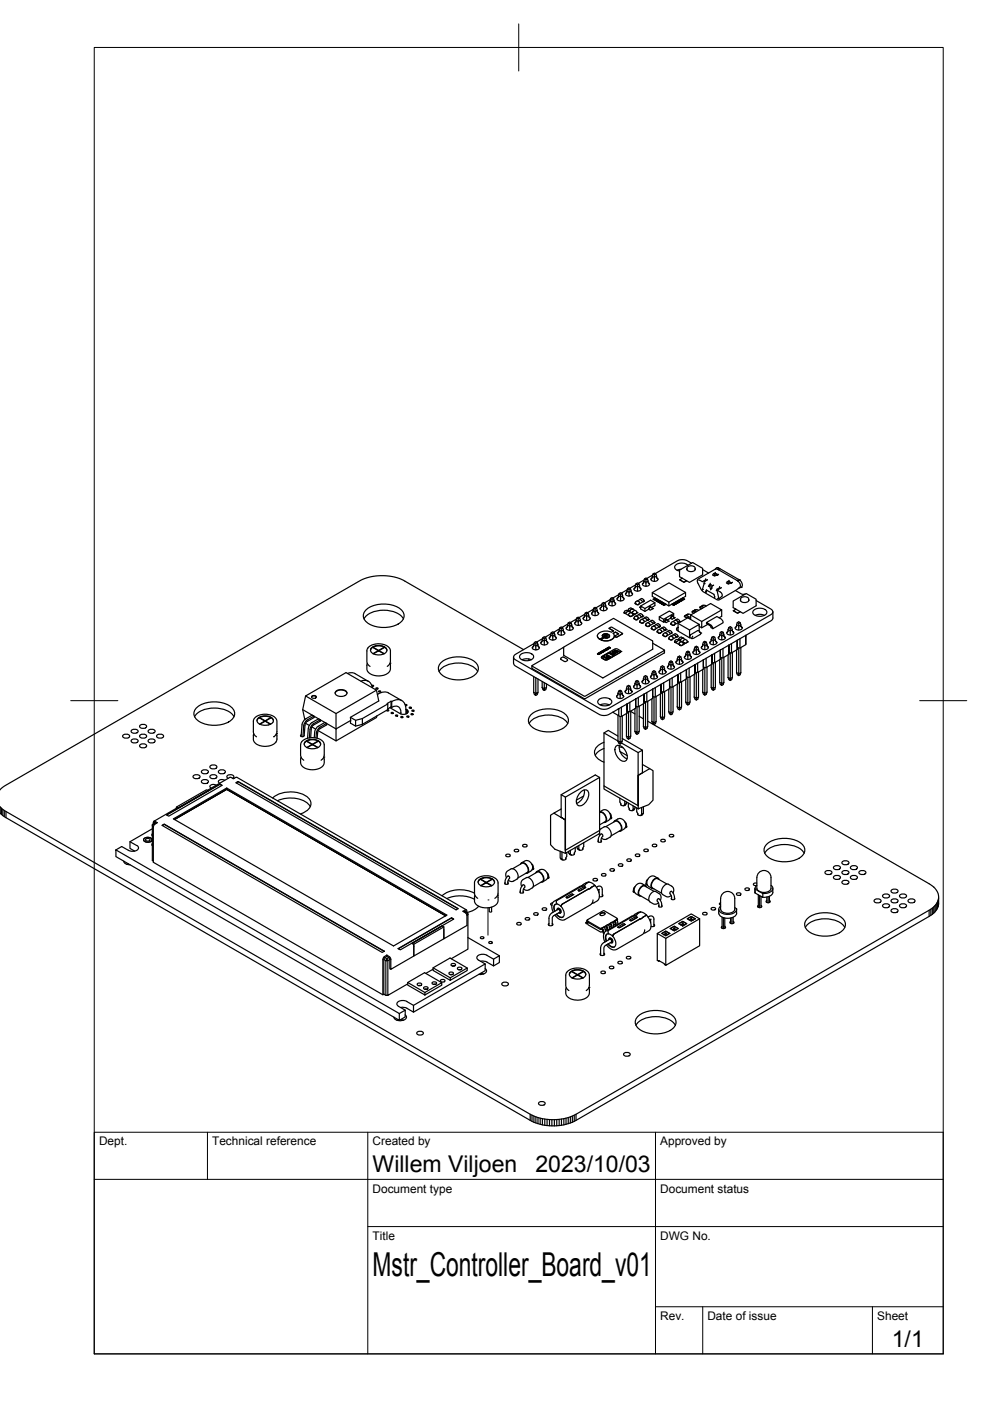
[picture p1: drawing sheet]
<svg xmlns="http://www.w3.org/2000/svg" width="210mm" height="297mm" viewBox="0 0 210 297" stroke-linecap="round" stroke-linejoin="round" font-family="sans-serif">
<defs><g id="words">
<text font-size="7" x="79" y="270.6">Mstr_Controller_Board_v01</text>
<g font-size="4.9">
<text x="79" y="248.5">Willem Viljoen</text>
<text x="113.5" y="248.5">2023/10/03</text>
<text x="189.1" y="285.7">1/1</text>
</g>
<g font-size="2.5">
<text x="21" y="242.9">Dept.</text>
<text x="45" y="242.9">Technical reference</text>
<text x="79" y="242.9">Created by</text>
<text x="140" y="242.9">Approved by</text>
<text x="79" y="252.8">Document type</text>
<text x="140" y="252.8">Document status</text>
<text x="79" y="262.9">Title</text>
<text x="140" y="262.9">DWG No.</text>
<text x="140" y="279.9">Rev.</text>
<text x="150" y="279.9">Date of issue</text>
<text x="186" y="279.9">Sheet</text>
</g>
</g></defs>
<!-- layer: Visible -->
<g fill="none" stroke="#000" stroke-width=".25">
<path d="M145.9 119.9a1.94 1.94 0 0 0-2.9 .2 .98 .98 0 0 0 1.1 1M146.6 119.4l-.9-.5a2.33 2.33 0 0 0-2.1 0l-4.7 2.7M77.2 131.2a5.3 5.3 0 0 1 5.7-1.6 3.8 3.8 0 0 1 2.6 1.6M77.7 129.2a6.4 6.4 0 0 1 7.3 0 1.78 1.78 0 0 1 .7 1.7 1.78 1.78 0 0 1-1.3 1.4 6.2 6.2 0 0 1-7.1-.8 1.62 1.62 0 0 1 .4-2.3zM78.6 137.9l.4-.7 1.2 .8-1.1 .6M78.8 137.3a2.44 2.44 0 0 1 3.2 .2 1.08 1.08 0 0 1-1.3 1.3l-.5 .1a1.38 1.38 0 0 1-1.6-1.2zM79.1 137.2l1.2 .7 1.2-.7M79.1 137.2v.1M79.1 137.2a2.74 2.74 0 0 1 2.4 0M79.1 138.6l1.2-.6 1.1 .6M80.3 137.9l1.2 .7M80.3 138h-.1"/>
<path d="M81.5 137.2v.1M82 137.9l-.4-.7-1.3 .8M110.3 138.8a1.87 1.87 0 0 1 2.8 .4 1.65 1.65 0 0 1-2.3 .7 .68 .68 0 0 1-.6-.4 .68 .68 0 0 1 .1-.7zM110.7 139.9a2.35 2.35 0 0 1 1.9 0M111 137.7l-25.1-14.5a10.6 10.6 0 0 0-9.7 0l-74.9 43.3-1.3 1M112.1 139.7v.3M113.1 137l-.2 .4M113.2 136.7l-.1 .3a.41 .41 0 0 0-.2 .6 .41 .41 0 0 0 .6 .2h.1M113.3 136.2l.3 .2v.5l-.4-.2zM113.3 136.2l.3-.2 .3 .2M113.6 136.4l.3-.2 .2 .5M114.1 137a.39 .39 0 0 1 .2 .5 .39 .39 0 0 1-.5 .3h-.2v-.9l.5-.2v.3l.3 .3"/>
<path d="M114.9 136l-.2 .3M115 135.6l-.1 .4a.41 .41 0 0 0-.2 .5 .41 .41 0 0 0 .6 .2h.1M115 135.4l-1.2 .7M115.1 135.2l.3 .1v.6l-.4-.3zM115.1 135.2l.3-.2 .3 .2M115.4 135.3l.3-.1 .2 .4M115.9 136a.4 .4 0 0 1 .2 .5 .4 .4 0 0 1-.5 .2h-.2v-.8l.5-.3v.4l.3 .3M116.7 134.9l-.2 .4M116.8 134.6l.1-.5 .3 .2v.6l-.4-.3-.1 .4a.38 .38 0 0 0-.2 .5 .38 .38 0 0 0 .5 .2h.2M116.8 134.4l-1.2 .7M116.9 134.1l.3-.2 .3 .2M117.2 134.3l.3-.2 .1 .5"/>
<path d="M117.7 134.9a.4 .4 0 0 1 .2 .6 .4 .4 0 0 1-.5 .2h-.2v-.8l.4-.3 .1 .3 .2 .4M118.5 133.9l-.2 .3M118.6 133.5l.1-.4 .3 .2v.5l-.4-.3-.1 .4a.38 .38 0 0 0-.2 .5 .38 .38 0 0 0 .5 .2l.2 .1M118.6 133.3l-1.2 .8M118.7 133.1l.3-.2 .3 .2M118.9 139.6l.5-.3 .8 .4 .1 .3-.6 .3-.8-.5zM119 133.3l.3-.2 .1 .4M119.5 133.9a.39 .39 0 0 1 .2 .5 .39 .39 0 0 1-.5 .2l-.2 .1v-.9l.4-.3 .1 .4 .2 .3M119.5 137.2l10.5-6.1 8.4 4.8-.1 1.8-10.4 6-8.4-4.7zM119.5 137.2l-.9 .6M120.3 132.9l-.3 .3M120.3 132.5l.2-.4 .3 .1v.6l-.5-.3v.4a.38 .38 0 0 0-.2 .5 .38 .38 0 0 0 .5 .2h.2"/>
<path d="M120.4 132.3l-1.2 .7M120.5 132.1l.3-.2 .3 .2M120.8 132.2l.3-.1 .1 .4M121.3 132.9a.41 .41 0 0 1 .2 .5 .41 .41 0 0 1-.6 .2h-.1v-.8l.4-.3 .1 .4 .2 .3M122.1 131.8l-.3 .4M122.1 131.5l.2-.5 .3 .2v.5l-.5-.2v.4a.38 .38 0 0 0-.2 .4 .38 .38 0 0 0 .5 .3h.2M122.2 131.3l-1.2 .7M122.3 131l.3-.2 .3 .2M122.6 131.2l.3-.2 .1 .5M123.1 131.8a.41 .41 0 0 1 .1 .6 .41 .41 0 0 1-.6 .1v-.8l.4-.2 .1 .4 .2 .3M123.9 130.8l-.3 .3M123.9 130.4l.2-.4 .3 .2v.5l-.5-.3v.4a.4 .4 0 0 0-.2 .6 .4 .4 0 0 0 .5 .2h.2"/>
<path d="M124 130.2l-1.2 .7M124.1 130l.3-.2 .3 .2M124.4 130.2l.3-.2 .1 .4M124.9 130.8a.42 .42 0 0 1 .1 .6 .42 .42 0 0 1-.6 .1v-.8l.4-.3 .1 .4 .2 .3M125.7 129.8l-.3 .3M125.7 129.4l.2-.4 .3 .1v.6l-.5-.3v.4a.41 .41 0 0 0-.2 .5 .41 .41 0 0 0 .5 .2h.2M125.8 129.2l-1.2 .7M125.9 129l.3-.2 .3 .2M126.2 129.1l.3-.1 .1 .4M126.7 129.8a.42 .42 0 0 1 .1 .6 .42 .42 0 0 1-.6 0v-.7l.4-.3 .1 .4 .2 .3M126.7 134.8v.3l.4 .4 .8-.4M126.7 134.8h.1"/>
<path d="M126.7 138.6l.1 .2 .3-.1M126.7 138.6l.2-.1 .2 .1-.2 .2zM126.8 138.6l.2 .1M126.8 134.4l.7-.4 .6-.2h.7l.8 .3 .5-.3-.9-.6 .4-.2 2.4 1.3-1.4 .8-.3-.2 .8-.5-.6-.4-.5 .3 .2 .3v.4l-.5 .6-1 .3-1.3-.2 .7-.5 .6 .1a.44 .44 0 0 0 .5-.5 .44 .44 0 0 0-.5-.4h-.3a.42 .42 0 0 0-.6 .1 .42 .42 0 0 0 .1 .6l-.8 .4-.4-.5zM127 138.5l.1 .1 .3-.1M127 138.5h.3M127.2 138.3l.4 .1M127.4 138.2v.1M127.4 138.5h.1M127.4 138.3h.4M127.4 138.1l.4 .2M127.5 128.7l-.3 .4"/>
<path d="M127.5 139.3v.1M127.5 128.4l.2-.5 .3 .2v.5l-.5-.2v.3a.41 .41 0 0 0-.2 .6 .41 .41 0 0 0 .5 .2h.2M127.6 139.2l2.8-1.6h.5l.7 .5-2.8 1.8-.7-.1-.5-.3zM127.6 138.2l-.4 .1 .3 .2-.1-.3 .4 .1M127.6 138.1h.3M127.6 138.1l.2-.1 .2 .2zM127.6 138.1h.1M127.6 128.2l-1.2 .7M127.6 139.2l1.6-.9v.2l.8 .5-1.4 .9-.9-.4zM127.7 127.9l.3-.2 .3 .2M127.7 138.1h.1zM127.7 138.1h.1"/>
<path d="M127.7 134.8l.3-.3 .4-.1a.72 .72 0 0 1 .8 .5M127.7 134.8l.3 .3 .3-.2-.1-.2h.5v.2l-.6 .3 .5 .1a.46 .46 0 0 0 .6-.4 .46 .46 0 0 0-.6-.5h-.3a.38 .38 0 0 0-.5 .2 .38 .38 0 0 0 .2 .5l.3-.2M127.7 134.8h.1M127.8 138h.3M127.8 137.9h.3l.1 .1-.1 .1v-.1h-.2zM127.8 138h.1M127.9 138.1h.1M127.9 137.9l.2 .1zM127.9 138h.2M128 139.3l.5 .3 .2-.1M128 139.2h.1l.6 .3-.2 .1zM128 128.1l.3-.2 .1 .5"/>
<path d="M128 138.1l-.2 .1M128 138.1h.1M128 137.8l.5 .1M128 137.8l.2-.1 .3 .2zM128.1 138h.1M128.2 134.8l.3-.1 .3 .2M128.2 138l-.2 .1M128.3 137.7l.1 .1M128.3 137.7h.1M128.4 137.7h.1zM128.4 137.8v.1M128.4 137.8h.1"/>
<path d="M128.5 128.7a.42 .42 0 0 1 .1 .6 .42 .42 0 0 1-.6 .1v-.8l.4-.2v.3l.3 .4M128.5 137.9h.1M128.5 137.7h-.1M128.5 137.7h.1M128.5 139.6h.4zM128.6 138.9l.2 .2M128.6 137.7l-.1 .1M128.6 137.6h.4M128.6 137.5l.4 .1M128.7 137.7l-.3 .1M128.7 137.7h.1M128.7 137.6h.2z"/>
<path d="M128.7 137.5h-.1l.1 .2 .3-.1M128.8 137.4l.3 .1M128.8 137.5l-.1 .1M128.8 137.6h.1M128.9 139.6h-.4M128.9 137.3h.2M128.9 137.3l.2-.1 .3 .1-.2 .1M129 139.2l-.3 .1-.1-.1M129 139.2h.1M129 139.1l-.3 .2-.1-.1 .3-.1-.3-.2 .1-.1 .7 .4-.5 .3-.1-.1 .3-.2M129 137.4h-.1M129.1 137.3h.2z"/>
<path d="M129.1 138.4l.9 .7M129.2 137.5h-.2l.2-.1h-.4l.3 .1h-.1M129.2 133.2l.9 .6M129.2 138.4l-1.6 1M129.2 137.5h.1M129.2 134.9l-.1 .2-.4 .2-.6-.1M129.2 137.3h-.3M129.3 137.3l-.1 .1M129.3 138.5l.2-.1 .5 .3-.2 .1zM129.3 138.5l.2-.1 .5 .3M129.3 127.7l-.3 .3M129.3 127.3l.2-.4 .3 .1v.6l-.5-.3v.4a.38 .38 0 0 0-.2 .5 .38 .38 0 0 0 .4 .2h.3"/>
<path d="M129.4 127.1l-1.2 .7M129.4 137.3l-.2 .1M129.4 139.2l-.5 .3-.1-.1M129.5 126.9l.3-.2 .3 .2M129.8 138.2l.1-.1 .6 .2-.3-.3 .2-.2 .9 .3-.2 .1-.6-.2 .4 .4-.2 .1-.6-.2 .4 .3-.2 .1zM129.8 127l.3-.1 .1 .4M129.9 138.8h.3zM129.9 138.1l-.1 .1M129.9 138.1l.6 .2M130 134.3l.5-.3 .6 .4M130.1 138.3l.4 .3M130.2 138.8h-.3"/>
<path d="M130.3 127.7a.4 .4 0 0 1 .2 .5 .4 .4 0 0 1-.5 .2h-.2v-.8l.4-.3v.4l.3 .3M130.3 134.8l-.3 .6-.7 .4-.8 .1-1.1-.2M130.3 134.9h.1M130.4 137.8l-.2 .2M130.4 137.8l.9 .3M130.5 138l.4 .4M131.1 126.6l-.3 .4M131.1 126.3l.2-.5 .3 .2v.6l-.5-.3v.4a.38 .38 0 0 0-.2 .5 .38 .38 0 0 0 .4 .2h.3M131.2 126.1l-1.3 .7M131.3 125.8l.3-.1 .3 .1M131.6 126l.3-.2 .1 .5M131.6 138.1l-.1 .2-2.8 1.6h-.6l-.6-.5"/>
<path d="M131.6 138.1h.1M132 134.3l-1.3 .8-.4-.2M132 126.6a.39 .39 0 0 1 .3 .5 .39 .39 0 0 1-.5 .3h-.2v-.8l.4-.3v.3l.3 .4M132.3 129.9l.2 .2-.1-.2M132.3 129.9h.1M132.4 129.8v.2l1.2 .6M132.9 125.6l-.3 .3M132.9 125.3l.2-.5 .3 .2v.5l-.5-.2v.3a.35 .35 0 0 0-.3 .3 .35 .35 0 0 0 .3 .4l.5 .1M133 125l-1.3 .8M133.1 124.8l.3-.2 .3 .2M133.2 129.4l.2 .2-.1-.1M133.2 129.4h.1"/>
<path d="M133.2 129.6l-.5 .4M133.2 129.3l.1 .2 1.1 .6M133.2 129.6h.1M133.2 129.6l-.4-.2-.4 .2v.3M133.2 129.6l.5 .3M133.3 130.4v-.3l.4-.2 .4 .2 .1 .3M133.3 129.6h-.1M133.4 125l.3-.2 .1 .5M133.5 130.6h.1M133.5 130.6v.1M133.8 125.6a.41 .41 0 0 1 .3 .6 .41 .41 0 0 1-.6 .2h-.1v-.9l.4-.2 .1 .4 .2 .2M133.8 130.7h-.3"/>
<path d="M134.1 129.1h.1M134.1 129.1l.5 .3M134.1 129.8l.1-.2 .4-.2 .4 .2v.3M134.1 129.1l-.5 .4M134.1 129.1l-.4-.2-.5 .3v.2M134.2 130.3v.1l-.4 .3M134.2 130.4l-.4 .3-.3-.1M134.2 130.4h.1M134.3 130.2h.1M134.4 131.1l.4 .3 .4-.1h-.1M134.4 131.1h.1M134.7 127.9l.4 .3 .3-.1h-.1"/>
<path d="M134.7 127.9h.1M134.7 124.6l-.3 .3M134.7 124.2l.2-.4 .3 .1v.6l-.5-.3v.4a.38 .38 0 0 0-.3 .5 .38 .38 0 0 0 .5 .2h.3M134.8 124l-1.3 .7M134.9 123.8l.3-.2 .3 .2M135 129.8l.1 .1-.4 .3h-.4M135.1 129.9l-.5 .3h-.3M135.1 129.9h.1M135.1 127.4l.6-.3 .5 .4M135.2 123.9l.3-.1 .1 .4M135.4 131l-.1-.2-.5-.2-.3 .2v.3M135.4 130.3l.4-.2 .4 .2v.3"/>
<path d="M135.4 130.3l.5 .4M135.4 130.3l-.5 .3M135.6 131.8l.5 .3 .3-.1h-.1M135.6 127.1l.5-.2 .4 .2v.3M135.6 131.8h.1M135.6 124.6a.42 .42 0 0 1 .2 .6 .42 .42 0 0 1-.6 .1v-.8l.4-.3 .1 .4 .2 .3M135.7 131.7v.2M135.7 131.8v-.2l.4-.3 .4 .2 .1 .3M135.8 128.7h.1M135.8 128.7l-.1 .1 .1 .1M135.8 128.5l.9 .5M135.8 128.6v.1"/>
<path d="M136.1 130.8l.1-.1zM136.2 130.6l-1.2 .8-.5-.2v-.2M136.2 130.5v.2M136.3 130.6l-.1 .1M136.3 130.6h.1M136.4 127.6l.1-.1zM136.4 127.6l-1.1 .6-.6-.2v-.4l.4-.2 .4 .2 .1 .3M136.5 127.5l-.1 .1M136.5 123.5l-.3 .4M136.5 123.2l.2-.5 .2 .2v.6l-.4-.3v.4a.4 .4 0 0 0-.2 .5 .4 .4 0 0 0 .5 .2h.1M136.5 127.3v.2M136.6 127.4l-.1 .1"/>
<path d="M136.6 123l-1.3 .7M136.6 127.4h.1M136.6 131l.5-.2 .4 .2v.3M136.6 131l.5 .4M136.6 131l-.5 .3M136.7 122.7l.3-.2 .3 .2M136.9 132.5l.4 .3 .3-.1h-.1M136.9 132.5h.1M136.9 122.9l.4-.2 .1 .5M137.3 131.5h.1zM137.4 123.5a.43 .43 0 0 1 .2 .7 .43 .43 0 0 1-.7 0v-.7l.5-.3v.4l.3 .3M137.4 131.4l-1.1 .7-.6-.2"/>
<path d="M137.5 131.2l-.1 .3M137.5 129.1v.1M137.5 131.3l-.1 .2M137.5 131.3h.1M137.6 128.9v.2M137.7 129l.1 .1M137.7 128.7l.2-.1v.1M137.7 128.7l-.1 .2M137.8 131.7l.5-.2 .4 .2v.5M137.8 132.5l-.1-.3-.4-.2-.4 .3v.2M137.8 128.7h-.1M137.8 131.7l.6 .5"/>
<path d="M137.8 131.7l-.4 .3M137.9 128.6h.1M137.9 128.7l.1 .1M137.9 128.7l.2 .1M138 128.8l.4 .2M138 128.8h.1M138.1 133.3l.4 .2 .4-.1h-.1M138.1 133.3h.1M138.1 128.8l.8-.4v-.6l-1-.5-2.1 1.2v.6l.9 .5 .8-.4 .4 .2 .5-.4M138.3 122.5l-.3 .3M138.3 122.2l.2-.5 .2 .2v.5l-.4-.2v.3a.41 .41 0 0 0-.2 .6 .41 .41 0 0 0 .5 .2h.1M138.3 125.6l3.5-2 3.6 2v.8l-.7 .4"/>
<path d="M138.4 129h.1M138.4 121.9l-1.3 .7M138.4 136.4l2.5 1.5-16.9 9.7-11.2-6.4 5.8-3.4M138.5 121.7l.2-.2 .4 .2M138.5 132.7l.4 .2 .1 .3M138.5 132.7l-.3 .3-.1 .2M138.6 132.2h.1zM138.6 132.7l.5-.3 .5 .5M138.7 132.1l-1.2 .7-.6-.2v-.2M138.7 127.1v.1M138.7 121.9l.4-.2 .1 .4M138.8 132l-.1 .2"/>
<path d="M138.8 132h.1M138.8 127.2l.5-.2 .1 .1-.4 .2zM138.9 127.8l-2.2 1.2v.6M138.9 126.8l-.6-.4v-.8l3.5 2.1v.8M139 132.5l.6-.3 .3 .3 .1 .2M139.2 127.5l.4-.3 .2 .1-.4 .3zM139.2 122.5a.43 .43 0 0 1 .2 .6 .43 .43 0 0 1-.7 .1v-.8l.5-.3v.4l.3 .3M139.3 127l-.2-.1-.4 .3-.2-.2 .4-.2 .2 .1-.4 .2-.2-.1M139.3 133.9l.4 .3 .4-.1-.1 .1M139.3 133.9h.1M139.4 133.9l-.1 .1 .4 .2M139.6 127.2l-.2-.1-.4 .2-.2-.1"/>
<path d="M139.8 132.9h.1zM139.8 133.4l.6-.2 .4 .4M139.9 127.9l.4-.3 .2 .1-.4 .3zM139.9 132.8l-1.2 .7-.6-.2v-.2M140 127.4l-.2-.1-.4 .3-.2-.1M140 132.7l-.1 .2M140 134.2h-.3M140.1 127.5l-.1-.1-.4 .2M140.1 127.5l-.4 .2h-.1M140.3 133.9l-.1-.3-.4-.2-.4 .3v.2M140.3 133.2l.4-.3 .5 .3v.2M140.3 127.6l-.7 .1"/>
<path d="M140.5 134.7l.5 .3 .3-.2-.1 .1M140.5 134.7h.1M140.6 128.3l.2 .1 .4-.3-.2-.1-.4 .3 .2 .1 .4-.3 .6 .4 .6-.4 .5 .3 .1-.1M140.7 127.8l-.2-.1-.4 .3-.2-.1M140.7 127.8l.1 .1-.4 .3-.1-.1M140.7 127.8l-.4 .2M140.7 131.3l-.9-.5v.6l.9 .5M140.9 137.9v.5l-16.9 9.8-11.2-6.5v-.5M141 128l-.2-.1-.4 .3-.1-.1M141 133.6h.1zM141.1 131.3l.1-.1 .1 .2M141.1 131.3l-.2 .5"/>
<path d="M141.1 133.5l-1.1 .7M141.2 133.4l-.1 .2M141.2 131.3h.1M141.2 131.3h-.1M141.2 133.5l-.1 .1M141.2 133.5h.1M141.3 131.4h.1M141.4 131.4h.1M141.5 133.9l.5-.2 .4 .2v.2M141.5 134.6l-.1-.2-.4-.2-.4 .2v.2M141.5 133.9l.6 .4M141.5 133.9l-.4 .3"/>
<path d="M141.7 131.7l-.5-.3-.2 .2 .1 .1M141.7 131.7h.1M141.8 135.4l.4 .3 .4-.1h-.1M141.8 135.4h.1M141.8 135.3v.2M141.8 135.3l.1-.2 .3-.2 .4 .2 .1 .2M142.2 132.3l.5 .3 .3-.1h-.1M142.2 132.3h.1M142.2 134.3h.2zM142.3 130.9l-.1 .2M142.3 130.9l.1 .1M142.3 130.6l-.1 .2"/>
<path d="M142.3 134.2l-1.1 .8-.6-.2v-.2M142.4 134.1v.2M142.4 128.1l.2-.1 .4 .3-.1 .1zM142.5 130.6h.1M142.5 134.2l-.1 .1M142.5 134.2h.1M142.5 130.6h-.2M142.5 130.7l.3 .1M142.6 130.6v.1M142.6 130.7h.1M142.6 128l.8 .1M142.7 130.8l.1-.7-2.1 1.2v.6l.2-.1 .4 .2 .4-.3"/>
<path d="M142.7 134.6l.5-.2 .4 .2v.2M142.8 134.6l.5 .4M142.8 134.6l-.5 .3M142.8 127.9l.2-.1 .4 .2-.2 .2zM142.8 130.8l.2 .2M142.8 130.1l-.9-.6-2.1 1.3M142.9 131l-.4 .3-.4-.2-.6 .4-.1-.1M143 127.8l.2-.1 .4 .3 .1-.1M143 131h.1M143 131h-.1M143 136.1l.2 .1-.1-.1M143 136.1h.1"/>
<path d="M143.1 136v.2M143.1 136.2l1.2 .6M143.2 131.5l.4-.2 .5 .2v.2M143.2 131.5l.5 .4M143.2 132.2h.1M143.2 132.2l-.5-.4-.4 .2v.2M143.2 131.5l-.5 .3M143.3 127.6l.2-.1 .4 .2 .2-.1M143.3 127.6l-.1 .1 .4 .2 .1-.1M143.3 127.6l.4 .3M143.4 133.5l.4 .2M143.5 135h.1z"/>
<path d="M143.5 127.5l.4 .2 .2-.1-.4-.2-.2 .1M143.6 139.7l.5 .3v.8M143.6 139.7v.4l-.3 .3M143.6 139.7l.1-.4 .4-.2 .3 .2 .1 .4M143.6 134.9l-1.1 .8-.7-.2M143.6 134.8v.2M143.7 133h.1M143.7 133.1l-.3 .4M143.7 127.4l.1-.1 .5 .2h.1M143.7 134.9l-.1 .1M143.7 134.9h.1M143.7 133.1l-.2 .2-.1 .2"/>
<path d="M143.7 139.3l.4 .2v.5l.4-.3v.4l.3 .3-.3-.3M143.8 132.2l2.4 1.4M143.8 133h-.1M143.8 127.3l.5 .2 .1-.1M143.9 135.6l.2 .1-.1-.1M143.9 135.6h.1M143.9 131.9h.1zM144 135.7l1.1 .6M144 135.8h.1M144 136.5h.1M144 136.5l.5-.4 .3 .2 .1 .2M144 135.8l.4 .3"/>
<path d="M144 135.8l-.6 .4M144 135.8l-.6-.2-.3 .2v.2M144 127.2l-.2 .1M144 127.2l.4 .3M144 131.8l-1.2 .8-.5-.2v-.2M144 127.2l.2-.1 .4 .2 .2-.1M144.1 131.7l-.1 .2M144.2 136.8h.1M144.1 131.8l-.1 .1M144.1 131.8h.1M144.2 127.1l.2-.1 .4 .2-.2 .1zM144.4 139.3l-.3 .2"/>
<path d="M144.4 127l.1-.1 .5 .2 .2-.1M144.4 120.7l-.8 .2M144.5 126.9l.2-.1 .5 .2-.2 .1zM144.7 122.6l-.6 .3 .9 .6 .6-.4-1.5-.8v-1.4l2.8-1.6 2.1 1.2v1.4l-2.8 1.6-.6-.4-.6 .4-.9-.6M144.8 135.3h.1M144.8 135.3l.5 .3M144.8 135.3l-.5 .4M144.8 135.3l-.5-.2-.3 .2v.4M144.8 136l.1-.2 .4-.2 .4 .2v.2M144.9 136.5v.1l-.4 .2h-.3M144.9 136.6l-.4 .3-.3-.1M144.9 136.6h.1"/>
<path d="M145 136.3h.1M145.2 130.6l.6-.4-.7 .5 .5 .3 .1-.2 .7 .4M145.2 130.6l.5-.1 .7 .5M145.4 125.6l-3.6 2.1M145.4 139l-.3 .3a.85 .85 0 0 0 1.5 .1M145.4 138.7l.4 .2v.9M145.4 138.7v.4l-.3 .3M145.4 138.7l.1-.5 .4-.1 .3 .1 .1 .5M145.5 138.2l.3 .2v.5l.5-.2v.4l.3 .3-.3-.4M145.6 120.6a.95 .95 0 0 0 1.7 .4l.1-.4M145.6 120.6v.1M145.7 136l.1 .1-.4 .3-.4-.1"/>
<path d="M145.8 136.1l-.4 .3-.4-.1M145.8 136.1h.1M145.8 130.9l-.2 .1M145.8 130.2h.1M146.2 138.2l-.4 .2M146.4 131.3v-.9l4.3-2.4 2.3 1.3-4.2 2.5M146.4 130.4l2.4 1.4v1.3l-.5-.3M146.5 130.4l-.5-.2-.6 .4M146.8 129.6l.6-.3-.7 .4 .4 .3M146.9 129.6l.7 .1M146.9 134.9l-.3 .5M147.2 138l-.3 .3a.82 .82 0 0 0 .7 .5 .82 .82 0 0 0 .8-.5"/>
<path d="M147.2 137.7l.4 .2v.9M147.2 137.7v.4l-.3 .2M147.2 137.7l.1-.5 .3-.2 .4 .2 .1 .5M147.3 129.9h-.1M147.3 137.2l.3 .2v.5l.5-.2v.3l.3 .3-.3-.3M147.4 120.8l-.2-.6-.8-.2-.6 .2-.2 .6M147.4 120.6v.1M147.4 129.3h.2M148 137.2l-.4 .2M148.1 129.4l-.4-.1-.7 .3M148.3 133.8v-1.4l-2.1 1.2v1.6l.2-.6 1.6-.9 .5 .4M148.3 132.4l-2.5-1.4-2 1.2v1.6l2.4 1.4"/>
<path d="M148.3 134.1h.2v.3l-1.4 .9-.5 .1-.3-.2M148.4 128.7l.7-.4-.7 .5 .3 .3M148.5 128.7l.7 .1M148.6 134.2h.1M148.9 129h-.1M148.9 125h.1M149 137l-.3 .3a.85 .85 0 0 0 1.5 0M149 120.8l1.2 .7M149 136.6l.4 .3v.8M149 136.6l-.1 .4-.2 .3M149 136.6l.1-.4 .3-.2 .4 .2 .1 .4M149.1 128.3l.1 .1"/>
<path d="M149.1 139.9v1.5l.3 .1M149.1 136.2l.3 .1v.6l.5-.3v.4l.3 .3-.3-.3M149.3 123.7h.1M149.3 123.3h.1M149.3 123.7l-.4 1.4M149.6 122.7v.2M149.6 122.9l-.7 .4-.8-.3M149.6 122.9l.2 .1M149.7 139.6v1.9M149.8 128.5l-.5-.2-.6 .4M149.8 125.1l1.6 .9 .1 .5M149.8 136.2l-.4 .1"/>
<path d="M149.8 132l.9 .5 .5 .8-.5-.2-.2-.5-.7-.4v-.2l2.2-1.3 .9 .6 .4 .7-2.1 1.3M149.8 125.3l-.2 .1M149.9 125.1l-.1 .4-.2 .1M150 122.9l-.7 .4v.4M150 122.9h.1M150.1 132.4l-1.3 .7M150.2 124.3h.1M150.4 124h.1M150.4 124.2h.1M150.4 124.2l-.2 .1M150.5 124.2h.1M150.5 124.2l-.2 .1"/>
<path d="M150.6 123.7v.2M150.8 135.9l-.3 .2a.77 .77 0 0 0 .7 .6 .77 .77 0 0 0 .8-.3v-.1M150.8 135.6l.4 .2v.9M150.8 135.6v.3l-.3 .4M150.8 135.6l.1-.5 .3-.2 .4 .2 .1 .5M150.9 135.1l.3 .2v.5l.5-.2v.3l.3 .4-.3-.4M150.9 124.6l-.2 .5M150.9 138.9v1.4l.3 .2M151.1 121.9h.1M151.1 121.9l.3 .2 .4-.2M151.1 124.2l-.5-.3-.2 .1 .3 1M151.3 121.6l.1 .1"/>
<path d="M151.3 124.1l-.4 .2v.4M151.3 124.1h.1M151.4 126h.1M151.4 121.7v.2l-.1 .1M151.4 121.7l.2-.1 .6 .3M151.4 122.1h.1M151.5 126.5v.2M151.5 138.5v2M151.5 126.5h.1M151.6 135.1l-.4 .2M151.6 121.4v.2M151.8 121.9h.1"/>
<path d="M151.9 121.7l.1 .3M151.9 121.7h.1M152 122h.1M152 125.1l.4 1.7-.2 .2M152 125.1l-.2 .1M152 124.9h.1M152 125.1h.1M152.1 120.7h.1M152.1 120.7h-.4l-3.8 2.2v.7l1.1 1.8 2.9 1.7 .5 .1 4.3-2.6M152.1 120.7l.2 .1 .3-.2 3.9 2.2-.1 .3M152.2 126.9h.1M152.2 127h.1"/>
<path d="M152.3 121.8l-.3 .2-.2-.1M152.3 120.8h.1M152.3 121.8h.1M152.4 120.8l4.1 2.4M152.4 120.6h.1M152.4 126.8l-.2 .1M152.4 120.6l-.1 .1M152.4 120.6v-.2l-.4-.1-.3 .4M152.5 134.9l-.2 .2a.77 .77 0 0 0 .7 .6 .77 .77 0 0 0 .8-.4v-.1M152.6 124.4v.2M152.6 124.4h.1M152.6 134.5l.4 .3v.9"/>
<path d="M152.6 134.5v.4l-.3 .3M152.6 134.5l.1-.4 .3-.2 .4 .2 .1 .4M152.6 139.9v4.8M152.7 134.1l.3 .2v.5l.5-.3v.4l.3 .3-.3-.3M152.7 137.8v1.5l.3 .2M152.7 139.8v-2v2l-1.2 .7h-.3M152.8 124.7l-.2-.1-.6 .3v.2M153 124.6l-.8 .4v.2l.7 .4 .2 .6v.2l-.7 .5M153 129.3v1.4l-.5 .3M153 139.5v5.4l-.4-.2M153.3 137.5v2M153.4 134.1l-.4 .2"/>
<path d="M153.5 139.3v5.4l-.5 .2v.4l-.3-.2-.1-.4M154 123.6h.1M154 123.6l.4 .2 .3-.2M154.2 123.3h.4l.5 .3M154.2 123.7l.2 .1M154.3 133.8l-.2 .3a.84 .84 0 0 0 1.5 .1M154.3 123.4l.1 .2-.2 .1M154.4 133.5l.4 .3v.8M154.4 133.5v.3l-.3 .4M154.4 133.5l.1-.5 .3-.1 .3 .1 .2 .5M154.4 138.8v4.8M154.4 123.8h.1"/>
<path d="M154.5 133l.3 .2v.6l.5-.3v.4l.3 .3-.3-.4M154.5 136.8v1.5l.3 .1M154.5 138.8v-2v2l-1.2 .7h-.3M154.6 123v.3M154.7 123.6h.1M154.8 138.4v5.5l-.4-.3M154.9 123.7h.1M155.1 136.4v2M155.1 133l-.3 .2M155.3 138.3v5.3l-.5 .3v.4l-.3-.2-.1-.5M155.3 123.5l-.4 .2-.2-.1M155.9 125.2l1.3 .7 .8 .1"/>
<path d="M156 129.2l-.5 .3 .9 .5 .6-.3-1.6-.9v-1.4l2.8-1.6 2.1 1.2v1.4l-2.7 1.6-.6-.3-.6 .3-.9-.5M156.1 132.8l-.2 .3a.84 .84 0 0 0 1.5 0M156.2 132.5l.4 .2v.9M156.2 132.5l-.1 .3-.2 .3M156.2 132.5l.1-.5 .3-.2 .3 .2 .2 .5M156.2 137.8v4.8M156.3 135.7v1.5l.3 .2M156.3 132l.3 .2v.5l.5-.2v.4l.3 .2-.3-.3M156.3 137.7v-2v2l-1.2 .7h-.3M156.6 137.4v5.5l-.4-.3M156.7 122.9l-.3 .3 .5 .5a.67 .67 0 0 1-.2 .9M156.7 122.9l.5 .5 .2 .5-.1 .5-.6 .2"/>
<path d="M156.8 122.9h.1M156.9 135.4v2M156.9 132l-.3 .2M157 127.1a.95 .95 0 0 0 1.6 .4l.1-.4M157 127.2v.1M157.1 137.3v5.3l-.5 .3v.3l-.3-.1-.1-.5M157.1 124.6h.1M158.1 136.7v-2v2l-1.2 .7h-.3M158.1 134.7v.2M158.7 127.3l-.1-.6-.9-.2-.6 .3-.1 .6M158.7 127.2l.1 .1M159.8 129.4a2.03 2.03 0 0 1 2.8 .2 1.15 1.15 0 0 1-1.6 1.1 1.03 1.03 0 0 1-1.3-1.2z"/>
<path d="M160.3 127.3l3.1 1.8a.63 .63 0 0 1 .5 .6 .63 .63 0 0 1-.5 .6l-34.3 19.8a2.33 2.33 0 0 1-2.1 0l-17.7-10.2a.63 .63 0 0 1-.4-.6 .63 .63 0 0 1 .4-.6l3.9-2.3M162.1 130.5a2.24 2.24 0 0 0-2 0M163.9 129.7v1.5l-.5 .4-34.3 19.9a2.33 2.33 0 0 1-2.1 0l-17.9-10.4-.2-.5v-1.3M26.2 155.8l.5-.2a.58 .58 0 0 1 .8 .6l-.8 .3a.58 .58 0 0 1-.7-.5zM28 156.8l.5-.1a.58 .58 0 0 1 .8 .5l-.8 .3a.58 .58 0 0 1-.7-.5zM28 154.7l.5-.1a.58 .58 0 0 1 .8 .6l-.8 .3a.58 .58 0 0 1-.7-.6zM29.8 157.8l.5-.1a.58 .58 0 0 1 .8 .5l-.8 .4a.58 .58 0 0 1-.7-.6zM29.8 155.8l.5-.2a.58 .58 0 0 1 .8 .6l-.8 .3a.58 .58 0 0 1-.7-.5zM29.8 153.7l.5-.1a.58 .58 0 0 1 .8 .5l-.8 .3a.58 .58 0 0 1-.7-.5zM31.6 156.8l.5-.1a.58 .58 0 0 1 .8 .5l-.8 .3a.58 .58 0 0 1-.7-.5zM31.6 154.7l.5-.1a.58 .58 0 0 1 .8 .6l-.8 .3a.58 .58 0 0 1-.7-.6zM33.4 155.8l.5-.2a.58 .58 0 0 1 .8 .6l-.8 .3a.58 .58 0 0 1-.7-.5z"/>
<path d="M41.3 152a5.3 5.3 0 0 1 5.7-1.7 3.8 3.8 0 0 1 2.6 1.7M41.8 149.9a6.4 6.4 0 0 1 7.2 0 1.78 1.78 0 0 1 .7 1.8 1.78 1.78 0 0 1-1.2 1.4 6.2 6.2 0 0 1-7.1-.9 1.62 1.62 0 0 1 .4-2.3zM53.7 156h.1M53.8 155.6l-.1 .4M54.5 152.8l.5-.6 1.1 .8M54.7 152.3a2.31 2.31 0 0 1 3.3 .3 1.51 1.51 0 0 1-2 1.2 1.18 1.18 0 0 1-1.5-1.3zM55 152.1v.1M55 152.1l1.2 .7M55 152.1a2.75 2.75 0 0 1 2.4 0M55.1 153.6l1.1-.7 1.1 .7M55.5 156.6h.1M56.3 153l-.2-.1-1.1 .6"/>
<path d="M57.4 152.1l-1.2 .8M57.4 152.1v.1M58 152.8l-.5-.6-1.2 .7 1.1 .6M58.1 156.2h.1M58.6 155.6l.1 1.1a2.39 2.39 0 0 1-2.9 1.5l-1.1-.2-.7-.6-.3-.5v-.9M58.6 155.5h.1M58.7 155.1h.1M58.7 155.1l-.1 .5-.5 .6M58.7 155.1v-2.1a2.37 2.37 0 0 0-2.8-1.6l-1 .3a1.51 1.51 0 0 0-1.2 1.3v2.1a1.26 1.26 0 0 0 .7 1.1M64.2 150.5l7 4M64.5 157.8l.5-.7 1.2 .7-1.2 .7M64.8 157.2a2.44 2.44 0 0 1 3.1 .2 1.08 1.08 0 0 1-1.3 1.3l-.4 .1a1.38 1.38 0 0 1-1.7-1.2z"/>
<path d="M64.8 152.4l1.4-.8 .3 .2 .1 .3-1.4 .9M64.8 147.6l-.6 2.9 .4 2.1M64.8 153.4l.8 .4M64.8 153.3v.1M64.8 152.4a1.73 1.73 0 0 0-.8 1.3l-.2 2.5M65 157.1a2.74 2.74 0 0 1 2.4 0M65 157.1l1.2 .7 1.2-.7M65 157.1v.1M65.1 158.5l1.1-.6 1.2 .6M65.2 152.9l-.5 .6-.2 2.6h-.6l-.2-.2 .2-.1M65.2 152.6a1.73 1.73 0 0 0-.8 1.3l-.2 2.3M66 154.5l-.1 1.9"/>
<path d="M66 147.8l.6-.3 .5 .3M66.1 153.2l1.4-.8 .4 .2v.3l-1.6 .9-.3 .7M66.1 154.1l.8 .5M66.1 153.2a1.73 1.73 0 0 0-.7 1.3l-.2 2M66.2 147.5h.5h.2l.2 .3-.7 .3-.3-.3zM66.2 157.8l1.2 .7M66.2 157.9h.1M66.5 153.4a1.73 1.73 0 0 0-.8 1.2l-.1 1.8M66.5 151.8l-1.3 .8M67.1 155.4l-.1 1.1M67.4 157.1v.1M67.5 154.9l3.7 2.2"/>
<path d="M67.8 154.5l1.5-.8-.1-.3-.3-.2a2.79 2.79 0 0 0-2.3 3.2M67.8 154.5l-.1 .1a2.24 2.24 0 0 0-.5 1.9M67.9 152.6l-1.4 .8M68 157.8l-.5-.7-1.2 .8M69.2 153.4a2.93 2.93 0 0 0-2 1.7l-.1 .3M71.1 147a1.49 1.49 0 0 1 2.5 0M71.1 146.7a1.54 1.54 0 0 1 2.5 .2 1.45 1.45 0 0 1-2.5 0zM71.2 151.3l-6.4-3.7 8.6-5 6.4 3.7 .5 2.3-6 3.5 .1 .6-3.2 1.8M73.7 142.8a1.85 1.85 0 0 1 1.6 0l2.8 1.7M74.3 152.1l1.1 .6v1.3l-1.1-.7 .1-.6M76.5 144.4a1.66 1.66 0 0 1 2.5 1.4M76.8 152.3l5.4-3v1.2l-5.4 3.1z"/>
<path d="M76.8 153.6l-1.4 .4M76.8 152.3l-1.4 .4M77.8 141.1h.1M77.9 140.6l-.1 .5M78.8 145.3l.4 .1-.3 .1M79 141.5h.1M79.7 145.9l.5 .1-.3 .1h-.2zM79.8 146.3l-8.6 5v3.2M79.9 151.8l-.1 .3-8.6 5v-2.6M80.2 147.1l-.2 .1M80.3 146.5l.4 .1-.2 .1h-.2zM81.8 141.5h.1"/>
<path d="M81.9 141.4h.1M82.2 150.5l.2 .1-.3 .1-.1-.1M82.3 146.9l2.9 1.6M82.4 146.9a2.04 2.04 0 0 0-2.2 .2M82.7 150l2.1 1.3a1.15 1.15 0 0 0 1.7-.5l-.2-.3M82.7 140.6l.1 1.2a2.45 2.45 0 0 1-3.1 1.5l-.8-.2a1.51 1.51 0 0 1-1.1-1.3v-.7M82.7 140.6h.1M82.8 140.2h.1M82.8 140.2a1.39 1.39 0 0 1-.7 1.1M82.8 140.2v-2.3l-.5-.8-.7-.4-.9-.2-1.8 .2a1.51 1.51 0 0 0-1.1 1.3v2.2a1.26 1.26 0 0 0 .7 1.1M82.9 148.7l-.8 .5 .1 .1M82.9 149.9l-.7 .4"/>
<path d="M82.9 149.9l.2 .1M82.9 148.7h.2M82.9 148.7v1.2M83 151.1l.4 .1-.2 .1h-.2zM83.1 148.7v1.3M83.1 148.7a1.82 1.82 0 0 1 2.1-.2 1.82 1.82 0 0 1 .9 1.9v1M83.1 150a1.17 1.17 0 0 1 1.3-.2 1.17 1.17 0 0 1 .6 1.2M83.9 151.6l.4 .1-.2 .2-.2-.1zM85 151.1v.3M85 151.9l.4 .1-.2 .2-.2-.1zM85.9 149.4l.4 .1-.3 .1M86 150.4l.3 .1"/>
<path d="M86.2 150.5v.8M86.3 150.5v.7M86.3 151.8l.4 .1-.2 .2-.2-.1zM86.4 150.6v.5M86.5 150.7v.3M86.8 149.9l.4 .1-.2 .2-.2-.1zM87.2 151.3l.4 .1-.2 .2-.2-.1zM87.4 150.6l.4 .1-.2 .1h-.2zM93.1 142.4a5.2 5.2 0 0 1 5.6-1.7 3.8 3.8 0 0 1 2.6 1.7M93.6 140.4a6.2 6.2 0 0 1 7.2 0 1.76 1.76 0 0 1-.6 3 6.4 6.4 0 0 1-6.6-.4 1.63 1.63 0 0 1 0-2.6zM112.2 153.4a5.2 5.2 0 0 1 5.6-1.6 3.8 3.8 0 0 1 2.6 1.6M112.7 151.4a6.2 6.2 0 0 1 7.2 0 1.76 1.76 0 0 1-.6 3.1 6.4 6.4 0 0 1-6.6-.5 1.63 1.63 0 0 1 0-2.6z"/>
<path d="M113.2 146.8l.4 .3v.3l-.3-.1zM113.2 143.5v3.3M113.6 143.7v3.4l.5-.3v-2.8M114.1 146.8l-.2 .5-.3 .1M115 145.8l.4 .2v.4l-.3-.2zM115 144.5v1.3M115.4 144.7v1.3l.5-.2v-.8M115.9 145.8l-.2 .4-.3 .2M126.9 148.4a1.87 1.87 0 0 1 2.8 .3 1.68 1.68 0 0 1-2.5 .7l-.5-.6zM127.2 149.4a2.39 2.39 0 0 1 2 0M128.1 155.4l2.9 1.7M128.1 158.7l-1.4 .8-.5 .6"/>
<path d="M128.1 157.4a2.37 2.37 0 0 0-2 2.5 2.81 2.81 0 0 0 2 1.7M130.6 158.2a1.52 1.52 0 0 1 2 1 1.52 1.52 0 0 1-.1 2.2 2.35 2.35 0 0 1-1.9-3.2zM131 147.3l-.3 .4a.88 .88 0 0 0 1.5 0M131 156.1l-2-1.2-.9 .5v11.2l7.2 4.2M131 150.4h.2v-.1v1.5l-1.2-.9M131 147l.5 .2v.9M131 147v.3l-.3 .4M131 147l.2-.5 .3-.1 .3 .1 .1 .5M131 151.7v5.4M131.2 146.5l.3 .2v.5l.4-.2 .1 .4 .2 .3-.2-.4M131.3 158.4l.8 .1M131.3 158a2.71 2.71 0 0 0 1.7 2.9"/>
<path d="M131.4 159.3l1.6 .9M131.5 151.9v5.5l-.5-.3M131.7 149.9v2M131.8 146.5l-.3 .2M131.8 157.6l3.5 2M131.9 151.8v5.3l-.4 .3v.4l-.3-.2-.2-.5M131.9 156.6l4.3 2.5M131.9 157.1l-.1 .5-.3 .2M132.8 146.3l-.3 .3a.85 .85 0 0 0 1.5 0M132.8 146l.5 .2v.9M132.8 146v.3l-.3 .3M132.8 146l.2-.5 .3-.2 .3 .2 .1 .5"/>
<path d="M132.8 151.3v4.8M133 149.2v1.5l.3 .2M133 145.5l.3 .2v.5l.4-.2 .1 .3 .2 .3-.2-.3M133 151.2v-2v2l-1.3 .7-.5-.1M133.3 150.9v5.4l-.5-.2M133.5 148.9v2M133.6 145.5l-.3 .2M133.7 150.8v5.3l-.4 .2v.4l-.3-.2-.2-.4M133.7 156.1l-.1 .4-.3 .2M133.7 150.8l.9 .6M134.6 145.3l-.3 .2a.82 .82 0 0 0 .8 .5 .82 .82 0 0 0 .7-.4M134.6 144.9l.5 .3v.8"/>
<path d="M134.6 144.9v.4l-.3 .3M134.6 144.9l.2-.5 .3-.1 .3 .1 .1 .5M134.6 150.2v4.9M134.8 148.2v1.5l.3 .1M134.8 144.4l.3 .2v.6l.4-.3 .1 .4 .2 .3-.2-.3M134.8 150.2v-2v2l-1.3 .7h-.2M135.1 149.8v5.5l-.5-.2M135.3 159.6l.9-.5v4.8l-.9 .5v6.4zM135.3 147.9v1.9M135.4 144.4l-.3 .2M135.5 149.7v5.4l-.4 .2v.4l-.3-.2-.2-.4M135.5 155.1l-.1 .4-.3 .2"/>
<path d="M135.5 151.9l.9 .5M136.4 144.2l-.3 .3a.85 .85 0 0 0 1.5 .1M136.4 143.9l.5 .2v.9M136.4 143.9v.4l-.3 .3M136.4 143.9l.2-.5 .3-.2 .3 .2 .1 .5M136.4 149.2v4.8M136.6 147.2v1.4l.2 .2M136.6 143.4l.3 .2v.5l.4-.2v.3l.3 .4-.2-.4M136.6 149.1v-1.9v1.9l-1.3 .7h-.2M136.9 148.8v5.5l-.5-.3M137.1 146.8v2M137.2 143.4l-.3 .2"/>
<path d="M137.3 148.7v5.3l-.4 .3v.4l-.3-.2-.2-.5M137.3 152.9l59.7 34.5a2.94 2.94 0 0 1 1.6 4.1l-.6 .8-1 .7-74.9 43.2a10.9 10.9 0 0 1-9.7 0l-111.1-64.2-1.3-1M137.3 154l-.1 .5-.3 .2M138.2 143.2l-.2 .2a.77 .77 0 0 0 .6 .6 .77 .77 0 0 0 .8-.4v-.1M138.2 142.8l.5 .3v.8M138.2 142.8v.4l-.3 .3M138.2 142.8l.1-.4 .4-.2 .3 .2 .1 .4M138.2 148.2v4.8M138.3 142.4l.4 .2v.5l.4-.3v.4l.3 .3-.3-.3M138.4 146.1v1.5l.2 .2M138.4 148.1v-2v2l-1.3 .7h-.3M138.7 147.8v5.4l-.5-.2"/>
<path d="M138.9 145.8v2M139 142.4l-.3 .2M139.1 147.6v5.4l-.4 .2v.4l-.4-.2-.1-.4M139.1 153l-.1 .4-.3 .2M140 142.1l-.2 .3a.77 .77 0 0 0 .6 .6 .77 .77 0 0 0 .8-.4v-.1M140 141.8l.5 .3v.8M140 141.8v.3l-.3 .4M140 141.8l.1-.5 .4-.1 .3 .1 .1 .5M140 147.1v4.8M140.1 141.3l.4 .2v.6l.4-.3v.3l.3 .4-.3-.4M140.2 145.1v1.5l.2 .1M140.2 147.1v-2v2l-1.3 .7h-.3"/>
<path d="M140.5 146.7v5.5l-.5-.3M140.7 144.7v2M140.8 141.3l-.3 .2M140.9 146.6v5.3l-.4 .3v.4l-.4-.2-.1-.5M140.9 151.9l-.1 .5-.3 .2M141.8 141.1l-.3 .3a.84 .84 0 0 0 1.5 0M141.8 140.8l.5 .2v.9M141.8 140.8v.3l-.3 .3M141.8 140.8l.1-.5 .4-.2 .3 .2 .1 .5M141.8 146.1v4.8M141.9 140.3l.4 .2v.5l.4-.2v.3l.3 .3-.3-.3M142 144v1.5l.5 .2 1.2-.7v-2v2"/>
<path d="M142 146v-2v2l-1.3 .7h-.3M142.3 145.7v5.5l-.5-.3M142.5 143.7v2M142.6 140.3l-.3 .2M142.7 145.6v5.3l-.4 .3v.3l-.4-.2-.1-.4M142.7 150.9l-.1 .4-.3 .2M143.6 140.1l-.3 .3a.86 .86 0 0 0 1.5 0M143.6 145.1v4.8M143.7 143v1.5l.6 .2 1.2-.8v-1.9v1.9M144.1 144.7v5.4l-.5-.2M144.3 142.7v2M144.5 144.5v5.4l-.4 .2v.4l-.4-.2-.1-.4"/>
<path d="M144.5 149.9l-.1 .4-.3 .2M145.4 144v4.8M145.5 142v1.5l.3 .1M145.8 143.6v5.5l-.4-.3M146.1 141.6v2M146.3 143.5v5.3l-.5 .3v.4l-.3-.2-.1-.5M146.3 148.8l-.1 .5-.4 .2M147.2 143v4.8M147.3 140.9v1.5l.3 .2M147.3 142.9v-2v2l-1.2 .7h-.3M147.6 142.6v5.4l-.4-.2M147.9 140.6v2"/>
<path d="M148.1 142.5v5.3l-.5 .2v.4l-.3-.2-.1-.4M148.1 147.8l-.1 .4-.4 .2M149 142v4.8M149.1 141.9v-2v2l-1.2 .7h-.3M149.4 141.5v5.5l-.4-.2M149.9 141.4v5.4l-.5 .2v.4l-.3-.2-.1-.4M149.9 146.8l-.1 .4-.4 .2M150.8 140.9v4.8M150.9 140.8v-1.9v1.9l-1.2 .7h-.3M151.2 140.5v5.5l-.4-.3M151.7 140.4v5.3l-.5 .3v.4l-.3-.2-.1-.5M151.7 145.7l-.1 .5-.4 .2"/>
<path d="M153.5 144.7l-.1 .4-.4 .2M155.3 143.6l-.2 .5-.3 .2M157.1 142.6l-.2 .5-.3 .1M0 172.3l1.3 1.1 111.1 64.1a10.7 10.7 0 0 0 9.7 0l74.9-43.2a3.6 3.6 0 0 0 2-2.7M0 171.1v1.3M.3 171.4v1.3M.6 171.6v1.3M.9 171.8v1.4M1.3 172v1.4M27.6 178.5l1.7 1a.97 .97 0 0 1-1.4 1l-.7-.2-1.4-.8-1.2 .7v1.4l60.1 34.7v-1.4l-60.1-34.7M30.5 177.9a1.12 1.12 0 0 1 1.7 .2 1.04 1.04 0 0 1-1.8 0zM31 177.8h.5l.3 .3-.6 .2-.3-.2z"/>
<path d="M32.3 175.7l-4.7 2.8v1.4l1 .6M32.3 174.8l.2-.1-.2 .4zM32.3 176.8v.4M32.3 178.9v.4M32.5 174.7l.2-.6 .7 .3-.7 .4-.2 .6v7.4l48.7 28.1 .2-.1M32.5 175.2l-.2-.1v7.4l.2 .1M32.7 174.6l.1-.2 .3 .2M32.9 174.5l-.4 .2 .2 .1M34.4 175l.4-.3 46.7 27-.5 .2zM34.4 175l.4-.3 46.6 27M35.3 172.8l11.3-6.5 .5 .2-11.3 6.5zM37.4 171.1l6.4-3.6 .3 .1-6.3 3.7"/>
<path d="M37.8 171.3l-.4-.2v.3M37.8 171.3h-.3l-4.9 2.8M41.1 164.4l.6-.2a.58 .58 0 0 1 .7 .6l-.7 .3a.58 .58 0 0 1-.8-.5zM42.9 165.4l.5-.1a.58 .58 0 0 1 .8 .5l-.8 .3a.58 .58 0 0 1-.7-.5zM42.9 163.3l.5-.1a.58 .58 0 0 1 .8 .5l-.8 .4a.58 .58 0 0 1-.7-.6zM44 167.6l4.7-2.8 .8 .3 .7-.3 48.7 28.1M44.7 164.4l.5-.2a.58 .58 0 0 1 .8 .6l-.8 .3a.58 .58 0 0 1-.7-.5zM44.7 162.3l.5-.1a.58 .58 0 0 1 .8 .5l-.8 .3a.58 .58 0 0 1-.7-.5zM45.8 166.5l-.7-.2a.51 .51 0 0 0-.6 .5l.3 .3M46.5 163.3l.5-.1a.58 .58 0 0 1 .8 .5l-.8 .4a.58 .58 0 0 1-.7-.6zM46.6 166.3l-11.3 6.5M46.6 166.3l.5 .2"/>
<path d="M47.6 165.4l-.7-.1a.51 .51 0 0 0-.6 .5l.3 .3M48.1 167.1l-11.3 6.5 46.6 27 11.3-6.6-46.6-26.9v.3l-11.1 6.3 11.1-6.3 46.4 26.8-46.4-26.8M49.3 165h.4M49.5 164.9l.1-.2a.88 .88 0 0 0-1.5-.1l.3 .4M50 166l.5-.3 46.7 26.9-.5 .3zM50.5 165.7l-.4 .3M50.5 165.7l46.6 27M57.8 169.2a6.2 6.2 0 0 1 7.6-.1 1.72 1.72 0 0 1-.5 2.9l-1.2 .6M58.8 169.8a6.3 6.3 0 0 1 6.7 .8l.3 .4M63.7 161h.1M63.8 160.5l-.1 .5M65 161.4h.1"/>
<path d="M67.8 161.4h.1M67.8 161.3h.1M68.6 160.5l.1 1.2a2.48 2.48 0 0 1-3 1.5l-.7-.2a1.66 1.66 0 0 1-1.3-1.3v-.7M68.6 160.5h.1M68.7 160.1h.1M68.7 160.1a1.39 1.39 0 0 1-.6 1.1M68.7 160.1v-2.2l-.3-.8-.6-.4-.8-.3h-1l-1.1 .2a1.58 1.58 0 0 0-1.2 1.3v2.2a1.39 1.39 0 0 0 .7 1.1M110.9 179.1l.5-.1 .4 .4-.6 .2-.4-.2zM117.4 172.4l-.7 .4v6.3l.9 1 2.3 .8M119 171.5l-1.6 .9 2.5 1.4-.9-.5v-4.8l7.2-4.2 .9 .5v11.3M119 168.5l.9 .5v11.9l7.2-4.2v-.6M122 179.7v.8l-.2 .7"/>
<path d="M122.4 179.5v.4l.3 .2M122.6 180v.1M122.7 179.3v.8M123.2 167.9a.93 .93 0 0 1 1.3-.4 .93 .93 0 0 1 .3 1.3l-.4 .9a1.52 1.52 0 0 1-1.9 1 2.26 2.26 0 0 1 .7-2.8zM123.6 179.8a.53 .53 0 0 1-.5 .5 .53 .53 0 0 1-.6-.4M123.7 168.8l-1.5 .9M123.8 178.7v.8l-.3 .6M123.9 167.5a2.71 2.71 0 0 1-1.7 2.8M126.9 178.5l.1-1a.63 .63 0 0 1 .6-.7l.2 .4-.3 .6-.1 .7M126.9 178.2l-.1 .2 .3 .2 .4-.2v-.2M127 176.8l.1 .4M127.1 172.3a1.25 1.25 0 0 1 1.2 .6 1.25 1.25 0 0 1 0 1.3l-1.2 .7"/>
<path d="M127.1 176l1-.7a1.45 1.45 0 0 1 1.3 2.2M127.1 176.1l-7.2 4.2M127.1 164.8l-7.2 4.2M128.1 166.6v.7l7.2 4.2M128.3 174.3l.8-.4 .4-.8a1.29 1.29 0 0 0-1.7-1.3l-.7 .3a1.51 1.51 0 0 1 1.3 2.2l-.4 .1M128.4 175.3l2-1.2a1.32 1.32 0 0 1 1.1 2M129.3 172.4l.3 .4v.8M129.3 177.5l-.9 .5-.9-.3M129.6 173.2l.1 .3-.4 .1M130.1 174.3l.2-.2a1.32 1.32 0 0 1 1.6 1.4l-.2 .6-.4 .1M130.3 174l1-.5 .6 .2a1.27 1.27 0 0 1 .3 2.1l-.6 .4M131.4 169.2v.8l.2 .7"/>
<path d="M131.5 176.1l-1.9 1.1M131.6 170.4a.53 .53 0 0 0 .5 .5 .53 .53 0 0 0 .6-.4M132.5 169.8v.8l.3-.2v-.4M132.5 170.6l-.3 .2M132.5 174.3l.3 .4v.7M132.6 170.5v.2M132.8 175.1l.1 .2-.3 .2M133.2 170.3v.8l.2 .6M133.4 171.4a.53 .53 0 0 0 .5 .5 .53 .53 0 0 0 .6-.4M134.2 170.9v.8l.4-.2v-.4M134.2 171.7l-.2 .2M134.4 171.6v.1"/>
<path d="M135 171.3v.8l.2 .6M135.2 172.5a.53 .53 0 0 0 .5 .4 .53 .53 0 0 0 .6-.3M135.3 164.4l2.5-1.4 .7 .4v6.3l-1 .9-2.2 .9zM136 172.7l-.2 .2M136.2 162.1l1.6 .9M136.2 172.6v.1M136.4 171.1v1.4l-.4 .2v-1.5M138.4 179.1l.5-.1 .4 .3-.6 .2-.4-.2zM140.2 178l.5-.1 .4 .4-.6 .2-.4-.2zM142 177l.5-.1 .4 .4-.6 .2-.4-.2zM162.7 178.9a6.4 6.4 0 0 1 7.2 0 1.78 1.78 0 0 1 .7 1.7 1.78 1.78 0 0 1-1.2 1.4 6.2 6.2 0 0 1-7.1-.8 1.62 1.62 0 0 1 .4-2.3zM26.2 182.6l.4 .5 1 .3"/>
<path d="M27.2 183.2h-.4M87.4 200l6.3-3.7 .4 .2v2.5l-6.4 3.7v-2.5zM87.4 200l.3 .5v2.2l-4.8 2.8-.1-2.2-.1-.4-.7-.4M94.1 196.5l-6.4 3.7M94.8 190.5a6.8 6.8 0 0 1 5.8 .2M95.7 194.6l.5 .3M95.7 194.6l-11.2 6.6M98.4 193.3l.3-.1 .1 .2M98.6 193.2l.4 .3-.2 .1M99 194l.2-.1v7.3l-3.5 2.1M99 193.5l.2 .1v.3zM99 193.5l-.2-.6-.7 .3 .6 .3 .2 .4 .1 2.3-4.9 2.8v-2"/>
<path d="M99.2 198.8l6.7 3.8M100.6 190.3h.1M100.6 189.4h.1M100.6 189.4a6.4 6.4 0 0 0-6.9 .5M100.7 189.8l-.1 .5M100.8 190.8h.1M101.3 191.3h.1M101.4 187.1l.4-.7 1.2 .7-1.1 .7M101.5 192.1l-1 .8-1.5 .6M101.7 186.5a2.44 2.44 0 0 1 3.1 .2 1.08 1.08 0 0 1-1.3 1.3h-.5a1.38 1.38 0 0 1-1.6-1.1zM101.8 198.8l.5-.2 .3 .3-.5 .1zM101.9 186.4a2.74 2.74 0 0 1 2.4 0"/>
<path d="M102 187.8l1.1-.6 1.1 .6M103.1 187.1l1.2 .7M103.1 187.2h-.1M103.6 199.8l.5-.2 .3 .3-.5 .1zM103.7 192.4v.9M103.8 193.2l.2 .2 .2-.2M104.2 192.3v1M104.3 186.4l-1.2 .7-1.2-.6M104.3 186.4v.1M104.6 190.6h.1M104.7 190.6h.1M104.9 187.1l-.5-.7-1.2 .8"/>
<path d="M105.5 189.8l.1 1.2a2.42 2.42 0 0 1-3 1.5l-1-.3a1.37 1.37 0 0 1-1-1.2v-.7M105.5 189.8h.1M105.6 189.4h.1M105.6 189.4l-.1 .5-.6 .6M105.6 189.4v-2.3l-.5-.8-.6-.4-1-.2h-1.1l-.8 .3a1.37 1.37 0 0 0-1 1.2v2.2a1.26 1.26 0 0 0 .7 1.1M107.1 187.4l.2-1.1a.53 .53 0 0 1 .6-.6l.2 .5-.4 .6v.6M107.1 187.1l-.1 .2 .3 .2 .5-.2-.1-.2M107.4 181.2l.4-.1 .4 .3-.6 .3-.4-.3zM108.3 184.2l-.9 .7-.2 .7 .2 .5M108.3 184.2a1.45 1.45 0 0 1 1.3 2.2l-1 .5-.8-.3M109.2 180.1h.4l.4 .3-.6 .2-.4-.2zM109.7 195.6h.5l.3 .3-.6 .2-.3-.2z"/>
<path d="M110.3 189.3l.1-1.1a.63 .63 0 0 1 .7-.6l.2 .5-.3 .4-.1 .8M110.3 189v.2l.2 .2 .5-.2-.1-.2M110.4 183.2l.1-.2a1.32 1.32 0 0 1 1.6 1.4l-.1 .6-.5 .2M110.6 183l.9-.5 .7 .1a1.28 1.28 0 0 1 .3 2.1l-.7 .4M110.6 187.9l-.1-.4 .1-.8 1-.6a1.45 1.45 0 0 1 1.2 2.2M110.6 183a1.32 1.32 0 0 1 1.2 2M110.6 183.1l-1.9 1.1M111.5 194.6l.5-.1 .3 .4-.6 .2-.3-.2zM111.8 185l-2 1.1M112.7 183.2l.4 .4v.7M112.8 188.3l-1 .5-.8-.3M113.1 184v.3l-.3 .1"/>
<path d="M113.3 193.6l.5-.1 .3 .3-.6 .3-.3-.3zM113.6 185.1l.1-.3a1.32 1.32 0 0 1 1.6 1.5l-.1 .6-.5 .1M113.8 184.8l.9-.5 .7 .1a1.28 1.28 0 0 1 .3 2.2l-.7 .4M113.9 184.9l-2 1.2M113.9 184.9a1.32 1.32 0 0 1 1.1 2l-2 1.1M115.1 192.5h.5l.3 .3-.6 .2-.3-.2zM116 185l.3 .4v.8M116.3 185.9l.1 .2-.3 .2M116.4 195.8l-.1 .1a.52 .52 0 0 0 .4 .4 .52 .52 0 0 0 .5-.4l-.1-.1M117.2 191.4l-.5 .3 .3 .3M117.6 193.2l-.1-.3a.78 .78 0 0 1 .1-1.1 .78 .78 0 0 1 1.1 .2 1.85 1.85 0 0 1 .6 2.4 1.11 1.11 0 0 1-1.4-.6M117.8 191.7a1.25 1.25 0 0 0-.1 1.5"/>
<path d="M118 193.8a1.25 1.25 0 0 0 1.3 .6M118 191l.1 .7M118.1 192.9v-.1a.5 .5 0 0 1 .7 .2 .5 .5 0 0 1-.2 .6h-.2M118.2 192.6h.1a.64 .64 0 0 1 .6 .9M118.6 193.4l-1.4 .9-.1 1.9M118.7 193.4v-.2l-.3-.4-1.3 .7a1.42 1.42 0 0 0-.7 1.2v1.5M118.8 180.5v1.4l.3 .2M118.9 193.6h-.2M119 182.1v.1M119 191.9l-.1 .3zM119.1 182.1l.3 .2M119.1 180.6v1.5"/>
<path d="M119.2 191.7l-.1 .2M119.3 191.7l-.2 .2M120 181.9a.53 .53 0 0 1-.5 .5 .53 .53 0 0 1-.6-.4M120.1 190.2v.1M120.1 190.2h.1M120.1 190.3h.1M120.2 180.7v.9l-.2 .6M120.6 180.5v.4l.3 .2M120.8 181v.2M120.9 181.1l.3 .2M120.9 180.3v.8M121.4 189.6h-.3l-1 .5v.2"/>
<path d="M121.4 189.6v.2l-1 .6-.3-.1M121.4 189.6h.1M121.5 189.7l-1.1 .6h-.3M121.5 189.7h.1M121.8 180.9a.53 .53 0 0 1-.5 .5 .53 .53 0 0 1-.6-.4M122.6 188.8l1.1-.7h.3v.2l-1 .6h-.3M122.6 188.8h.1M122.7 188.8v.1M122.7 180.1l.2 .2M122.9 187.9h.1M122.9 187.9l-5.6 3.3-.3 .9 .3 1.3M123.4 187.8h.1"/>
<path d="M123.4 187.8l-5.4 3.2M123.5 187.8l.6 .2M123.5 187.8l-.6 .1M123.9 187.6h.1M124 188.1h.1M124 188.2l-1 .7h-.3M124 188.2h.1M124.2 187.4l-.4 .4M124.4 195.5l-.2 .1v.2l.3 .1 .1-.2M124.5 195.2l.1 .3M124.5 195.5l.2 .6 2.6 1.5 .5-.2M124.6 195.5h.1"/>
<path d="M124.6 195.5l2.7 1.6 .3-.1M124.6 195l3.4-1.9 2.7 1.5 .2 .2-3.5 2.1-2.8-1.6zM124.6 195l-.2 .2v.4h-.2M124.6 195.8h-.1M124.6 195l-.1 .1M124.8 188.5h-.1M124.8 188.5l-5.5 3.2M124.8 187l-.6 .4M124.8 187l-.5 .1-.9 .7M124.9 187l.7 .3 .5 .4M124.9 187h-.1M125.3 188.2l-.5 .3"/>
<path d="M125.4 188.1l-.1 .1M125.7 190.8l-.1 .6-.4 .4-5.5 3.2-.4 .1-.7-.2-1-.9M125.9 186.3l.4-.1 .4 .4-.6 .2-.4-.2zM125.9 191.4h.1M125.9 191.4l-.4 .1M126.1 187.7l.4 .5a2.02 2.02 0 0 1 .1 2.9l-.7 .3M126.1 187.8l-.7 .3M126.4 188.1l.7-.2 .5 .3 .1 1.9M127 188.6v.7M127.1 188.6l-.3 .1M127.3 193.7a.5 .5 0 0 1 .5-.3 .5 .5 0 0 1 .4 .4 .6 .6 0 0 1-1 .1zM127.6 197h.1"/>
<path d="M127.7 185.3l.4-.1 .4 .4-.6 .2-.4-.2zM127.7 196.8l.3-.3 .1 .1 .3 .9M127.7 197h-.1M127.7 189.7l.1 .2-.1 .1-.6 .1M128.1 197.8l-.4-1 .1 .9 .2 .3M128.3 193.7a.73 .73 0 0 0-1.1 .2M128.5 196.2l.4-.2 .1 .1 .2 .8M128.5 196.5l-.3 .2M128.7 196.9l-.4 .2M128.7 198a1.25 1.25 0 0 0-.1 1.5M128.9 197.2l-.1-.6-.3-.4 .2 1M129 198a.94 .94 0 0 0-.5 1.5"/>
<path d="M129 198l.9 .5M129 199.3l.1-.2a.5 .5 0 0 1 .6 .2 .5 .5 0 0 1-.1 .6h-.2M129.2 199.1l-1.2 .8a1.38 1.38 0 0 0-.7 1.1v1.5M129.2 198.9l-.1 .1M129.3 199.1l.3 .2v.4M129.3 198.9a.64 .64 0 0 1 .5 1M129.4 195.7l.4-.2 .1 .1 .2 .8M129.4 195.9l-.3 .3M129.5 184.2h.4l.4 .3-.6 .2-.4-.2zM129.5 196.4l-.3 .2M129.6 199.8l-1.4 .8-.2 .4v1.5M129.8 196.6l-.2-.6-.2-.3 .2 1"/>
<path d="M129.8 199.9h-.1M129.9 198.5l.5 .7a1.06 1.06 0 0 1-.4 1.6 1.46 1.46 0 0 1-1.1-.7M130 198.2l-.1 .3zM130.2 198l-.2 .2M130.3 195.2l.4-.2 .1 .1 .2 .8M130.3 195.4l-.4 .3M130.4 195.9l-.3 .2M130.6 196.1l-.1-.6-.2-.3 .2 1M130.7 195h.1M130.9 194.8l-.1 .3M131 196.6h.1M131.1 196.6h.1"/>
<path d="M131.2 183.2l.5-.1 .4 .4-.6 .2-.4-.2zM132.4 195.9h-.4l-.9 .6v.1M132.4 195.9h.1M132.4 195.9v.2l-1 .6-.3-.1M132.4 196l-1 .7-.3-.1M132.4 196h.1M133 182.2l.5-.1 .4 .3-.6 .2-.4-.2zM133.6 195.1v.1M133.6 195.1h.1M133.6 195.2h.1M133.9 194.3h.1M133.9 194.3l-5.6 3.2-.3 .9 .2 1.3"/>
<path d="M134.3 194.2h.1M134.3 188.8v.3l.3 .1M134.4 194.1l-5.4 3.2v.7M134.4 194.1l.7 .2M134.5 194.1l-.6 .2M134.6 188l-.3 .4v.8M134.8 181.1h.5l.4 .3-.6 .2-.4-.2zM134.9 194.4h-.2l-1.1 .6v.2M134.9 194.4h.1M134.9 194.4v.2l-1 .6h-.3M135 194.5l-1.1 .7h-.3M135 194.5h.1"/>
<path d="M135 193.9l-.3 .2M135.6 194.9l-5.4 3.1M135.8 194.8l-.2 .1M135.8 193.4l.9 .3 .9 1a1.9 1.9 0 0 1-.1 2.7l-.6 .3M135.8 193.4l-.7 .5M135.8 193.4l-.5 .1-1 .6M136.2 194.6l-.6 .2M136.6 180.1l.5-.1 .4 .4-.6 .2-.4-.2zM136.7 197.1l-.2 .6-.2 .4-5.6 3.2h-1l-1.1-1M136.8 187.9l1.9 1.1M136.8 187.9a1.32 1.32 0 0 0-1.2 1.9l2 1.2M136.8 187.8l-.8-.5-.7 .1a1.28 1.28 0 0 0-.4 2.1l.7 .4"/>
<path d="M136.9 197.7h.1M136.9 197.7l-.4 .2M137 194.1h.1M137 194.1l-.8 .5M137 187.3v.2l.3 .1M137 188l-.1-.2a1.32 1.32 0 0 0-1.6 1.4l.1 .6 .5 .2M137.4 186.4l-.3 .4-.1 .8M137.4 194.4l.7-.2 .4 .3 .1 1.9M137.8 191.2l1 .5h.4l.4-.3M137.9 194.9v.7M138 194.9l-.2 .1M138.7 196l.1 .2-.1 .2h-.7"/>
<path d="M139 189l1.1 .8 .1 .5-.2 .6M139.1 189a1.45 1.45 0 0 0-1.3 2.2M139.5 186.2l-.9-.5-.7 .2a1.27 1.27 0 0 0-.3 2.1l.7 .4M139.7 192.3v-.8l-.4-.5 .2-.5a1.19 1.19 0 0 1 .8 1.3v.5M139.7 192l-.1 .2 .3 .1 .5-.1-.1-.2M139.7 186.5l-.1-.3a1.32 1.32 0 0 0-1.6 1.5l.2 .6 .4 .1M140.3 197.9l.9-.5 .8 .5-.8 .5zM140.3 197.9l.9-.5 .8 .5M140.5 189.7l1 .5 .8-.3M141.2 199l7.1-4.2v5.7l-7.1 4.2zM141.2 199l-1.8-1.1v5.7l1.5 .7v.2l.3 .2M141.2 197.4v.5l-.5 .3 .5-.3 .4 .3-.4-.3v.5"/>
<path d="M141.4 187.4l-1.9-1.1a1.32 1.32 0 0 0-1.2 2l2 1.1M142.1 196.9l.9-.5 .8 .5-.8 .5zM142.1 196.9l.9-.5 .8 .5M142.4 190.7v-.7l-.4-.6 .1-.3a.32 .32 0 0 1 .4-.1 .32 .32 0 0 1 .2 .3l.3 .8v.6M142.4 190.4l-.1 .2 .3 .2 .5-.2-.1-.2M142.7 189.3l.2-.5-.2-.6-.9-.7a1.45 1.45 0 0 0-1.3 2.2M143 196.4v.5l.4 .2-.4-.2-.5 .2 .5-.2v.5M143.9 195.8l.9-.4 .8 .4-.8 .5zM143.9 195.8l.9-.4 .8 .4M144.8 195.4v.4l-.5 .3 .5-.3 .4 .3-.4-.3v.5M145.7 194.8l.9-.5 .8 .5-.8 .5zM145.7 194.8l.9-.5 .8 .5"/>
<path d="M146.6 194.3v.5l-.5 .3 .5-.3 .4 .3-.4-.3v.5M148.3 194.8l-1.7-1-7.2 4.1M149.1 193.5l.5-.1 .3 .4-.6 .2-.3-.2zM150.9 192.5l.5-.1 .3 .3-.6 .3-.3-.3zM152.4 192.8v.8a1.96 1.96 0 0 0 2.5 1 1.36 1.36 0 0 0 1.3-1M152.8 191.4l-.3 .2 .3 .3M152.8 190.5v2.3M152.8 192.1a.83 .83 0 0 0-.4 .9 .83 .83 0 0 0 .7 .6 2.38 2.38 0 0 0 3.1-.7v-.3M152.8 190.5a1.49 1.49 0 0 1 1.5-1.5 1.49 1.49 0 0 1 1.5 1.5v2.3a1.73 1.73 0 0 1-3 0M153.1 196.4l-.2 .1a.45 .45 0 0 0 .5 .4 .45 .45 0 0 0 .4-.4l-.1-.1M153.1 194.5v2.3M153.4 194.6v2.3"/>
<path d="M153.7 194.7v2.1M154.9 195.4l-.2 .1a.45 .45 0 0 0 .5 .3 .45 .45 0 0 0 .4-.3l-.1-.1M154.9 194.7v1.1M155.2 194.6v1.2M155.4 194.5v1.3M155.8 192.4l.4 .3M156.2 192.8v.8M156.3 189.4l.4-.1 .4 .3-.6 .2-.4-.2zM158.1 188.3h.4l.4 .3-.6 .2-.4-.2zM160.1 188.4v.9l1.6 1v-.9M160.1 189.2v.1M160.5 186.1v2.3"/>
<path d="M160.5 187.2h-.4l-.4 .3 .3 .2 .4 .1M160.5 187.7l-.4 .5v.3l1.6 .9M160.5 186.1a1.49 1.49 0 0 1 1.5-1.5 1.49 1.49 0 0 1 1.5 1.5v2.3a1.73 1.73 0 0 1-3 0M160.8 192l-.2 .1a.45 .45 0 0 0 .5 .3 .45 .45 0 0 0 .4-.3l-.1-.1M160.8 189.7v2.7M161.1 189.9v2.6M161.4 190v2.4M162.1 180.9a5.3 5.3 0 0 1 5.8-1.7 3.8 3.8 0 0 1 2.6 1.7M162.6 190.9l-.2 .2a.45 .45 0 0 0 .5 .3 .45 .45 0 0 0 .4-.3l-.1-.2M162.6 190.2v1.2M162.9 190.1v1.3M163.1 190v1.4"/>
<path d="M163.5 187.7a.87 .87 0 0 1 .3 .9 .87 .87 0 0 1-.8 .7l-1.3 .1M163.9 188.4v.8M163.9 189.2a1.79 1.79 0 0 1-2.2 1M170.8 196.6a5.3 5.3 0 0 1 5.7-1.6 3.8 3.8 0 0 1 2.6 1.6M171.3 194.6a6.4 6.4 0 0 1 7.2 0 1.78 1.78 0 0 1 .7 1.8 1.78 1.78 0 0 1-1.2 1.4 6.2 6.2 0 0 1-7.1-.9 1.62 1.62 0 0 1 .4-2.3zM175.1 184.7l.6-.1a.58 .58 0 0 1 .7 .5l-.7 .3a.58 .58 0 0 1-.8-.5zM176.9 185.7l.6-.1a.58 .58 0 0 1 .7 .5l-.7 .4a.58 .58 0 0 1-.8-.6zM176.9 183.6l.6-.1a.58 .58 0 0 1 .7 .6l-.7 .3a.58 .58 0 0 1-.8-.6zM178.7 186.8l.5-.2a.58 .58 0 0 1 .8 .6l-.8 .3a.58 .58 0 0 1-.7-.5zM178.7 184.7l.5-.1a.58 .58 0 0 1 .8 .5l-.8 .3a.58 .58 0 0 1-.7-.5zM178.7 182.6l.5-.1a.58 .58 0 0 1 .8 .5l-.8 .4a.58 .58 0 0 1-.7-.6zM180.5 185.7l.5-.1a.58 .58 0 0 1 .8 .5l-.8 .4a.58 .58 0 0 1-.7-.6z"/>
<path d="M180.5 183.6l.5-.1a.58 .58 0 0 1 .8 .6l-.8 .3a.58 .58 0 0 1-.7-.6zM182.3 184.7l.5-.1a.58 .58 0 0 1 .8 .5l-.8 .3a.58 .58 0 0 1-.7-.5zM185.5 190.7l.6-.1a.58 .58 0 0 1 .7 .5l-.7 .3a.58 .58 0 0 1-.8-.5zM187.3 191.7l.6-.1a.58 .58 0 0 1 .7 .6l-.7 .3a.58 .58 0 0 1-.8-.6zM187.3 189.7l.6-.2a.58 .58 0 0 1 .7 .6l-.7 .3a.58 .58 0 0 1-.8-.5zM189.1 192.8l.6-.2a.58 .58 0 0 1 .7 .6l-.7 .3a.58 .58 0 0 1-.8-.5zM189.1 190.7l.6-.1a.58 .58 0 0 1 .7 .5l-.7 .3a.58 .58 0 0 1-.8-.5zM189.1 188.6l.6-.1a.58 .58 0 0 1 .7 .5l-.7 .4a.58 .58 0 0 1-.8-.6zM190.9 191.7l.6-.1a.58 .58 0 0 1 .7 .6l-.7 .3a.58 .58 0 0 1-.8-.6zM190.9 189.7l.6-.2a.58 .58 0 0 1 .7 .6l-.7 .3a.58 .58 0 0 1-.8-.5zM192.7 190.7l.6-.1a.58 .58 0 0 1 .7 .5l-.7 .3a.58 .58 0 0 1-.8-.5zM197 193v1.3"/>
<path d="M197.4 192.8v1.3M197.7 192.5v1.4M198 192.3v1.3M198.2 192v1.3M198.4 191.8v1.3M198.6 191.5v1.3M198.8 191.2v1.3M198.9 190.9v1.3M199 190.3v1.6M81.4 203.4l.4 .3 .2-.4 .2 .4h-.4v7.3h.4M81.4 210.8l.4 .2M81.6 203l.4 .3 .4-.3"/>
<path d="M82 202.8l.7 .5v2.1l.2 .1M82 202.5v.3l-.6 .5v7.5M82 202.5l-.6 .4-.2 .5v7.5M82.7 203.4l-.5 .3v7.3l4.2-2.4M84.4 201.1l11.3-6.5 .5 .3-11.3 6.5zM84.5 216.2l-.4 .1M84.7 214.9l1.2-.7v1.4l-1.2 .7M84.9 216.2l.7 .1M84.9 213.6h.8l.6 .2M85.9 215.2a.7 .7 0 0 1 .2 .8 .7 .7 0 0 1-.8 .4h-.4a1.27 1.27 0 0 1-1.4-.8M86.3 212.4l1.4 .8v1.4l-1.4-.8M86.3 212.3l-.7-.2a.97 .97 0 0 0-1.4 1l1.7 1.1"/>
<path d="M86.4 208.3l3.7 2.1M87.7 213.2l15.2-8.8v1.4l-15.2 8.8M88.6 218.8l.5-.2a.55 .55 0 0 1 .6 .6l-.6 .3a.55 .55 0 0 1-.7-.6zM88.6 208.5l.5-.1 .3 .4-.6 .2-.3-.2zM88.8 209h.3M89.9 209.3l.5-.1 .4 .4-.6 .2-.4-.2zM90.1 210.4l3.6-2v.5l-3.6 2.1zM90.1 209.7h.4M91.7 208.2h.5l.4 .3-.6 .2-.4-.2zM91.8 205.2l3.7 2.1M91.8 205.5l-1.5 .9M91.9 208.7h.4"/>
<path d="M93.5 207.7h.5l.3 .3-.6 .2-.3-.2zM93.7 208.4l-3.7-2.2-3.6 2.1v.6l3.7 2.1M95.3 206.2l.5-.1 .3 .3-.6 .2-.3-.2zM95.5 207.3l3.6-2.1v.6l-3.6 2zM95.5 206.6h.3M95.8 204.3h.4l.4 .3-.6 .2-.4-.2zM95.9 204.8h.4M97.1 205.1h.5l.3 .3-.6 .2-.3-.2zM97.3 205.6h.3M99.1 205.2l-3.7-2.1-3.6 2.1v.5l3.7 2.1M101.9 206.4l.7 .1M101.9 203.8h.4a3.5 3.5 0 0 1 2.3 1v-1.4a3.3 3.3 0 0 0-2.4-1.1 .86 .86 0 0 0-1 1l1.7 1.1"/>
<path d="M102.9 205.4a.68 .68 0 0 1 .2 .8 .68 .68 0 0 1-.8 .4h-.8M104.6 203.4l1.3-.8v1.5l-1.3 .7M106.6 208.3l.5-.1a.55 .55 0 0 1 .7 .5l-.7 .3a.55 .55 0 0 1-.7-.5zM120 209.8h.1M120.1 209.4l-.1 .4M120.6 210l-.4-.4-.2-.6v-2.2a2.45 2.45 0 0 1 3-1.5l1.4 .5 .5 .8v2.5l-.2 .5-.4 .4M120.7 206.6l.5-.6 1.2 .7-1.1 .6M121 206a2.44 2.44 0 0 1 3.1 .3 1.08 1.08 0 0 1-1.2 1.3h-.5a1.38 1.38 0 0 1-1.7-1.1zM121.2 210.3h.1M121.3 205.9a2.74 2.74 0 0 1 2.4 0M121.3 205.9l1.1 .7 1.3-.7M121.3 205.9v.1"/>
<path d="M121.3 207.4l1.1-.7 1.2 .7M122.4 206.6l1.3 .7M122.4 206.7v.1M123.7 205.9v.1M124 210.2h.1M124.1 210.1h.1M124.2 206.6l-.5-.6-1.2 .8M124.9 209.4l.1 1.1a2.48 2.48 0 0 1-3.1 1.5l-.8-.2a1.58 1.58 0 0 1-1.1-1.3v-.7M124.9 209.3h.1M124.9 208.9h.1M127.4 202.1l-.2 .1a.52 .52 0 0 0 .5 .4 .52 .52 0 0 0 .5-.4l-.1-.1M127.5 206l.5-.1 .4 .3-.6 .2-.4-.2z"/>
<path d="M129 200.1a1.25 1.25 0 0 0 1.3 .6M129.3 204.9l.5-.1 .4 .4-.6 .2-.4-.2zM131.1 203.9l.5-.1 .4 .4-.6 .2-.4-.2zM132.9 202.8h.5l.4 .3-.7 .2-.3-.2zM134.8 217.4a5.3 5.3 0 0 1 5.8-1.7 3.8 3.8 0 0 1 2.6 1.7M135.4 215.4a6.4 6.4 0 0 1 7.2 0 1.78 1.78 0 0 1 .7 1.7 1.78 1.78 0 0 1-1.2 1.4 6.2 6.2 0 0 1-7.1-.8 1.62 1.62 0 0 1 .4-2.3zM139.8 203.7l-.1 .1M112.4 236.2v1.3M112.8 236.4v1.4M113.2 236.6v1.3M113.6 236.8v1.3M114.1 236.9v1.3"/>
<path d="M114.4 233.7l.5-.2a.55 .55 0 0 1 .7 .6l-.7 .3a.55 .55 0 0 1-.7-.6zM114.5 237.1v1.3M115 237.2v1.3M115.5 237.3v1.3M116 237.3v1.3M116.5 237.4v1.3M117 237.4v1.3M117.5 237.4v1.3M118 237.4v1.3M118.6 237.3v1.3M119 237.3v1.3M119.5 237.2v1.3"/>
<path d="M120 237.1v1.3M120.5 236.9v1.3M120.9 236.8v1.3M121.3 236.6v1.3M121.8 236.4v1.4M122.1 236.2v1.3M132.4 223.2l.5-.1a.55 .55 0 0 1 .7 .5l-.7 .4a.55 .55 0 0 1-.7-.6z"/>
<circle cx="127.1" cy="138.4" r=".18"/>
<circle cx="128.5" cy="137.7" r=".14"/>
<circle cx="128.5" cy="137.8" r=".04"/>
</g>
<!-- layer: Tweak Trail -->
<path d="M103.5 190.8h.1M103.5 192.5v5.8" fill="none" stroke="#000" stroke-width=".21"/>
<!-- layer: TITLEBLOCK -->
<path d="M20 240.1h180v46.9h-180zM20 250h180M44 240.1v9.9M78 240.1v46.9M139 240.1v46.9M78 260.1h122M139 277.1h61M149 277.1v9.9M185 277.1v9.9" fill="none" stroke="#000" stroke-width=".21"/>
<!-- layer: BORDER -->
<path d="M20 10.1h180v276.9h-180zM110 5.1v10M15 148.6h10M195 148.6h10" fill="none" stroke="#000" stroke-width=".21"/>
<use href="#words"/>
</svg>
